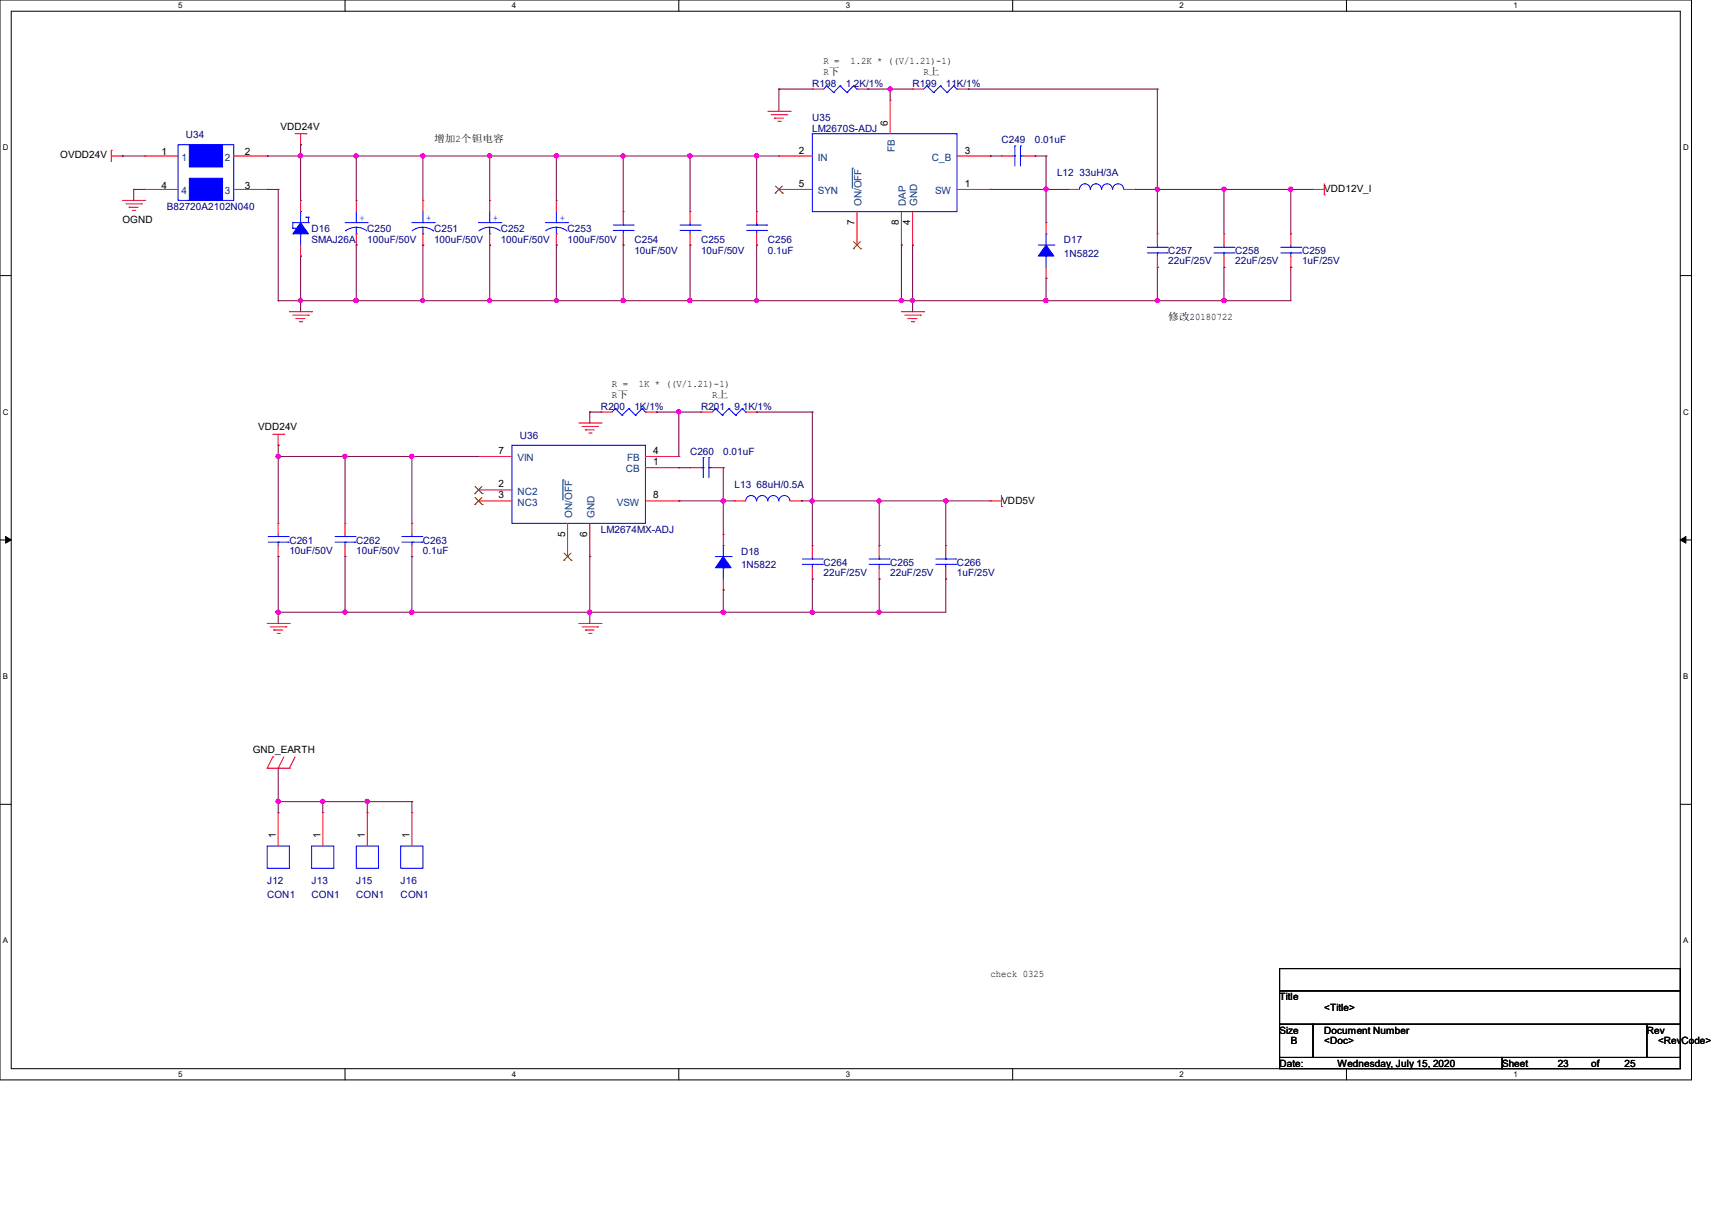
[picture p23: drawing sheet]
<svg xmlns="http://www.w3.org/2000/svg" width="297mm" height="210mm" viewBox="0 0 297 210" stroke-linecap="round" stroke-linejoin="round" font-family="sans-serif">
<defs><g id="words">
<g font-size="1.7">
<text x="142.9" y="11">R =</text>
<text x="147.5" y="11">1.2K * ((V/1.21)-1)</text>
<text x="142.9" y="13">R下</text>
<text x="160.2" y="13">R上</text>
<text x="48.7" y="22.5">VDD24V</text>
<text x="154" y="21.8" transform="rotate(-90 154 21.8)">6</text>
<text x="10.5" y="27.5">OVDD24V</text>
<text x="28" y="26.9">1</text>
<text x="42.5" y="26.9">2</text>
<text x="75.3" y="24.6">增加2个钽电容</text>
<text x="138.6" y="26.6">2</text>
<text x="167.4" y="26.6">3</text>
<text x="28" y="32.7">4</text>
<text x="42.5" y="32.7">3</text>
<text x="138.6" y="32.4">5</text>
<text x="167.4" y="32.4">1</text>
<text x="229.7" y="33.3">VDD12V_I</text>
<text x="21.3" y="38.7">OGND</text>
<text x="148.2" y="39" transform="rotate(-90 148.2 39)">7</text>
<text x="156" y="39" transform="rotate(-90 156 39)">8</text>
<text x="157.9" y="39" transform="rotate(-90 157.9 39)">4</text>
<text x="202.7" y="55.5">修改20180722</text>
<text x="106.2" y="69">R下</text>
<text x="106.2" y="67.1">R =</text>
<text x="110.8" y="67.1">1K * ((V/1.21)-1)</text>
<text x="123.6" y="69">R上</text>
<text x="44.8" y="74.6">VDD24V</text>
<text x="86.5" y="78.7">7</text>
<text x="113.3" y="80.7">1</text>
<text x="113.3" y="78.7">4</text>
<text x="86.5" y="84.5">2</text>
<text x="86.5" y="86.4">3</text>
<text x="113.3" y="86.4">8</text>
<text x="173.7" y="87.3">VDD5V</text>
<text x="98" y="93.1" transform="rotate(-90 98 93.1)">5</text>
<text x="101.9" y="93.1" transform="rotate(-90 101.9 93.1)">6</text>
<text x="43.9" y="130.6">GND_EARTH</text>
<text x="47.8" y="145.4" transform="rotate(-90 47.8 145.4)">1</text>
<text x="55.6" y="145.4" transform="rotate(-90 55.6 145.4)">1</text>
<text x="63.3" y="145.4" transform="rotate(-90 63.3 145.4)">1</text>
<text x="71" y="145.4" transform="rotate(-90 71 145.4)">1</text>
<text x="171.8" y="169.4">check 0325</text>
<text x="222" y="173.4">Title</text>
<text x="222" y="179.2">Size</text>
<text x="229.7" y="175.3">&lt;Title&gt;</text>
<text x="229.7" y="179.2">Document Number</text>
<text x="285.7" y="179.2">Rev</text>
<text x="222" y="185">Date:</text>
<text x="223.9" y="181.1">B</text>
<text x="229.7" y="181.1">&lt;Doc&gt;</text>
<text x="232.1" y="185">Wednesday, July 15, 2020</text>
<text x="260.6" y="185">Sheet</text>
<text x="270.2" y="185">23</text>
<text x="276" y="185">of</text>
<text x="281.8" y="185">25</text>
<text x="287.7" y="181.1">&lt;RevCode&gt;</text>
</g>
<g font-size="1.7" fill="#000080">
<text x="140.9" y="15.2">R198</text>
<text x="146.7" y="15.2">1.2K/1%</text>
<text x="158.3" y="15.2">R199</text>
<text x="164.1" y="15.2">11K/1%</text>
<text x="140.9" y="20.9">U35</text>
<text x="140.9" y="22.9">LM2670S-ADJ</text>
<text x="32.3" y="24">U34</text>
<text x="173.7" y="24.8">C249</text>
<text x="179.5" y="24.8">0.01uF</text>
<text x="183.4" y="30.6">L12 33uH/3A</text>
<text x="29" y="36.4">B82720A2102N040</text>
<text x="54.1" y="40.2">D16</text>
<text x="63.7" y="40.2">C250</text>
<text x="75.3" y="40.2">C251</text>
<text x="86.9" y="40.2">C252</text>
<text x="98.5" y="40.2">C253</text>
<text x="54.1" y="42.2">SMAJ26A</text>
<text x="63.7" y="42.2">100uF/50V</text>
<text x="75.3" y="42.2">100uF/50V</text>
<text x="86.9" y="42.2">100uF/50V</text>
<text x="98.5" y="42.2">100uF/50V</text>
<text x="110.1" y="42.2">C254</text>
<text x="110.1" y="44.1">10uF/50V</text>
<text x="121.6" y="42.2">C255</text>
<text x="121.6" y="44.1">10uF/50V</text>
<text x="133.2" y="42.2">C256</text>
<text x="133.2" y="44.1">0.1uF</text>
<text x="184.6" y="42.2">D17</text>
<text x="184.6" y="44.5">1N5822</text>
<text x="202.7" y="44.1">C257</text>
<text x="202.7" y="45.8">22uF/25V</text>
<text x="214.3" y="44.1">C258</text>
<text x="214.3" y="45.8">22uF/25V</text>
<text x="225.9" y="44.1">C259</text>
<text x="225.9" y="45.8">1uF/25V</text>
<text x="104.3" y="71.1">R200</text>
<text x="110.1" y="71.1">1K/1%</text>
<text x="121.6" y="71.1">R201</text>
<text x="127.4" y="71.1">9.1K/1%</text>
<text x="90.2" y="76.2">U36</text>
<text x="119.7" y="78.8">C260</text>
<text x="125.5" y="78.8">0.01uF</text>
<text x="127.4" y="84.6">L13 68uH/0.5A</text>
<text x="50.2" y="94.3">C261</text>
<text x="61.8" y="94.3">C262</text>
<text x="73.4" y="94.3">C263</text>
<text x="104.3" y="92.4">LM2674MX-ADJ</text>
<text x="50.2" y="96">10uF/50V</text>
<text x="61.8" y="96">10uF/50V</text>
<text x="73.4" y="96">0.1uF</text>
<text x="128.6" y="96.2">D18</text>
<text x="128.6" y="98.5">1N5822</text>
<text x="142.9" y="98.1">C264</text>
<text x="142.9" y="99.9">22uF/25V</text>
<text x="154.4" y="98.1">C265</text>
<text x="154.4" y="99.9">22uF/25V</text>
<text x="166" y="98.1">C266</text>
<text x="166" y="99.9">1uF/25V</text>
<text x="46.4" y="153.4">J12</text>
<text x="46.4" y="155.7">CON1</text>
<text x="54.1" y="153.4">J13</text>
<text x="54.1" y="155.7">CON1</text>
<text x="61.8" y="153.4">J15</text>
<text x="61.8" y="155.7">CON1</text>
<text x="69.5" y="153.4">J16</text>
<text x="69.5" y="155.7">CON1</text>
</g>
<g font-size="1.7" fill="#004080">
<text x="31.5" y="27.9">1</text>
<text x="39" y="27.9">2</text>
<text x="141.9" y="27.9">IN</text>
<text x="155.2" y="26.4" transform="rotate(-90 155.2 26.4)">FB</text>
<text x="161.7" y="27.9">C_B</text>
<text x="31.5" y="33.7">4</text>
<text x="39" y="33.7">3</text>
<text x="141.9" y="33.7">SYN</text>
<text x="149.5" y="35.7" transform="rotate(-90 149.5 35.7)">ON/OFF</text>
<text x="157.2" y="35.7" transform="rotate(-90 157.2 35.7)">DAP</text>
<text x="159.1" y="35.7" transform="rotate(-90 159.1 35.7)">GND</text>
<text x="162.2" y="33.7">SW</text>
<text x="89.8" y="80">VIN</text>
<text x="108.6" y="81.9">CB</text>
<text x="108.8" y="80">FB</text>
<text x="89.8" y="85.8">NC2</text>
<text x="89.8" y="87.7">NC3</text>
<text x="99.3" y="89.8" transform="rotate(-90 99.3 89.8)">ON/OFF</text>
<text x="103.1" y="89.8" transform="rotate(-90 103.1 89.8)">GND</text>
<text x="107" y="87.7">VSW</text>
</g>
<g font-size="1.7" fill="#00f">
<text x="62.4" y="38.3">+</text>
<text x="74" y="38.3">+</text>
<text x="85.5" y="38.3">+</text>
<text x="97.1" y="38.3">+</text>
</g>
<g font-size="1.4">
<text x="30.9" y="1.4">5</text>
<text x="88.8" y="1.4">4</text>
<text x="146.7" y="1.4">3</text>
<text x="204.6" y="1.4">2</text>
<text x="262.6" y="1.4">1</text>
<text x=".5" y="26.1">D</text>
<text x="292" y="26.1">D</text>
<text x=".5" y="71.9">C</text>
<text x="292" y="71.9">C</text>
<text x=".5" y="117.8">B</text>
<text x="292" y="117.8">B</text>
<text x=".5" y="163.6">A</text>
<text x="292" y="163.6">A</text>
<text x="30.9" y="186.8">5</text>
<text x="88.8" y="186.8">4</text>
<text x="146.7" y="186.8">3</text>
<text x="204.6" y="186.8">2</text>
<text x="262.6" y="186.8">1</text>
</g>
</g></defs>
<path d="M0 0h293.5v187.3h-293.5zM1.9 1.9h289.6v183.4h-289.6z" fill="none" stroke="#000" stroke-width=".17"/>
<g fill="#fff">
<path d="M30.9 .2h.8v1.5h-.8z"/>
<path d="M30.9 185.5h.8v1.6h-.8z"/>
</g>
<path d="M59.9 0v1.9M59.9 185.3v2" fill="none" stroke="#000" stroke-width=".17"/>
<g fill="#fff">
<path d="M88.8 .2h.8v1.5h-.8z"/>
<path d="M88.8 185.5h.8v1.6h-.8z"/>
</g>
<path d="M117.8 0v1.9M117.8 185.3v2" fill="none" stroke="#000" stroke-width=".17"/>
<g fill="#fff">
<path d="M146.7 .2h.8v1.5h-.8z"/>
<path d="M146.7 185.5h.8v1.6h-.8z"/>
</g>
<path d="M175.7 0v1.9M175.7 185.3v2" fill="none" stroke="#000" stroke-width=".17"/>
<g fill="#fff">
<path d="M204.6 .2h.8v1.5h-.8z"/>
<path d="M204.6 185.5h.8v1.6h-.8z"/>
</g>
<path d="M233.6 0v1.9M233.6 185.3v2" fill="none" stroke="#000" stroke-width=".17"/>
<g fill="#fff">
<path d="M262.6 .2h.7v1.5h-.7z"/>
<path d="M262.6 185.5h.7v1.6h-.7z"/>
<path d="M.5 24.8h1v1.6h-1z"/>
<path d="M292 24.8h1v1.6h-1z"/>
<path d="M.5 70.7h1v1.5h-1z"/>
<path d="M292 70.7h1v1.5h-1z"/>
</g>
<path d="M0 47.8h1.9M291.5 47.8h2" fill="none" stroke="#000" stroke-width=".17"/>
<g fill="#fff">
<path d="M.5 116.5h.9v1.6h-.9z"/>
<path d="M292 116.5h.9v1.6h-.9z"/>
</g>
<path d="M0 93.6h1.9M291.5 93.6h2" fill="none" stroke="#000" stroke-width=".17"/>
<path d="M1 93l.9 .6-.9 .6zM291.5 93.6l1-.6v1.2z" fill="#000" stroke="#000" stroke-width=".17"/>
<g fill="#fff">
<path d="M.5 162.4h.9v1.5h-.9z"/>
<path d="M292 162.4h.9v1.5h-.9z"/>
</g>
<path d="M0 139.5h1.9M291.5 139.5h2M222 168h69.5v3.8h-69.5zM222 171.8h69.5v5.8h-69.5zM222 177.6h5.8v5.8h-5.8zM227.8 177.6h57.9v5.8h-57.9zM285.7 177.6h5.8v5.8h-5.8zM222 183.4h38.6v1.9h-38.6zM260.6 183.4h30.9v1.9h-30.9z" fill="none" stroke="#000" stroke-width=".17"/>
<g fill="none" stroke="#f00" stroke-width=".17">
<path d="M133.2 19.3h3.9M133.8 19.9h2.7M136.5 19.9h.1M137.1 19.3h.1M140.9 15.5h.1M140.9 15.5h2M148.7 15.5h1.9M150.6 15.5h.1M154.4 17.4h.1M154.4 17.4v5.8M158.3 15.5h.1M158.3 15.5h1.9"/>
<path d="M166 15.5h2M168 15.5h.1M19.3 26.1h.1M19.3 27.1h2M19.3 26.1v1.9M21.3 27.1h.1M21.3 34.8h3.8M21.8 35.3h2.8M22.4 35.9h.1M22.4 35.9h1.6M23 36.5h.4M23.4 36.5h.1"/>
<path d="M24.6 35.3h.1M25.1 34.8h.1M25.1 27.1h.1M25.1 32.9h.1M25.1 27.1h5.8M25.1 32.9h5.8M40.6 27.1h5.8M40.6 32.9h5.8M46.4 27.1h.1M46.4 32.9h.1M51.2 23.2h1.9M52.2 25.1h.1"/>
<path d="M52.2 34.8h.1M52.2 23.2v1.9M52.2 34.8v1.9M53.1 23.2h.1M61.8 34.8h.1M61.8 34.8v1.9M73.4 34.8h.1M73.4 34.8v1.9M85 34.8h.1M85 34.8v1.9M96.5 34.8h.1M96.5 34.8v1.9"/>
<path d="M108.1 36.7h.1M108.1 36.7v1.9M119.7 36.7h.1M119.7 36.7v1.9M131.3 36.7h.1M131.3 36.7v1.9M134.4 20.5h.1M134.4 20.5h1.5M135 21h.3M135.1 27.1h.1M135.1 32.9h.1M135.1 27.1h5.8"/>
<path d="M135.1 32.9h5.8M135.3 21h.1M148.7 36.7v5.8M156.4 36.7v5.8M158.3 36.7v5.8M166 27.1h5.8M166 32.9h5.8M171.8 32.9h.1M171.8 27.1h.1M173.7 27.1h.1M173.7 27.1h2M177.6 27.1h1.9"/>
<path d="M179.5 27.1h.1M181.5 38.6h.1M181.5 38.6v2M185.3 32.9h.1M185.3 32.9h2M195 32.9h1.9M196.9 32.9h.1M227.8 32.9h.1M227.8 32.9h1.9M229.7 33.8h.1M229.7 31.9v1.9M50.2 54.1h3.9"/>
<path d="M50.8 54.7h2.7M51.4 55.2h.1M51.4 55.2h1.5M51.9 55.8h.4M52.2 44.4h.1M52.2 42.5v1.9M52.3 55.8h.1M53.5 54.7h.1M54.1 54.1h.1M61.8 42.5h.1M61.8 40.6v1.9M73.4 42.5h.1"/>
<path d="M73.4 40.6v1.9M85 42.5h.1M85 40.6v1.9M96.5 42.5h.1M96.5 40.6v1.9M108.1 42.5h.1M108.1 40.6v1.9M119.7 42.5h.1M119.7 40.6v1.9M131.3 42.5h.1M131.3 40.6v1.9M148.7 42.5h.1"/>
<path d="M156.4 42.5h.1M156.4 54.1h3.8M157 54.7h2.7M157.5 55.2h.1M157.5 55.2h1.6M158.1 55.8h.4M158.3 42.5h.1M158.5 55.8h.1M159.7 54.7h.1M160.2 54.1h.1M181.5 48.3h.1M181.5 46.4v1.9"/>
<path d="M200.8 40.6h.1M200.8 46.4h.1M200.8 40.6v1.9M200.8 44.4v2M212.3 40.6h.1M212.3 46.4h.1M212.3 40.6v1.9M212.3 44.4v2M223.9 40.6h.1M223.9 46.4h.1M223.9 40.6v1.9M223.9 44.4v2"/>
<path d="M47.3 75.3h1.9M48.3 77.2h.1M48.3 75.3v1.9M49.2 75.3h.1M83 79.2h.1M83 79.2h5.8M100.4 73.4h3.9M101 74h2.7M101.6 74.5h.1M101.6 74.5h1.5M102.2 75.1h.3M102.5 75.1h.1"/>
<path d="M103.7 74h.1M104.3 73.4h.1M104.3 71.5h.1M104.3 71.5h1.9M112 71.5h1.9M112 79.2h5.8M113.9 71.5h.1M117.8 79.2h.1M121.6 71.5h.1M121.6 71.5h2M129.4 71.5h1.9M131.3 71.5h.1"/>
<path d="M48.3 90.8h.1M48.3 96.5h.1M48.3 90.8v1.9M48.3 94.6v1.9M59.9 90.8h.1M59.9 96.5h.1M59.9 90.8v1.9M59.9 94.6v1.9M71.5 90.8h.1M71.5 96.5h.1M71.5 90.8v1.9M71.5 94.6v1.9"/>
<path d="M83 85h.1M83 86.9h.1M83 86.9h5.8M83 85h5.8M98.5 96.5h.1M98.5 90.8v5.7M102.3 96.5h.1M102.3 90.8v5.7M112 86.9h5.8M112 81.1h5.8M117.8 81.1h.1M117.8 86.9h.1"/>
<path d="M119.7 81.1h.1M119.7 81.1h1.9M123.6 81.1h1.9M125.5 92.7h.1M125.5 81.1h.1M125.5 92.7v1.9M127.4 86.9h.1M127.4 86.9h2M137.1 86.9h1.9M139 86.9h.1M140.9 94.6h.1M140.9 94.6v1.9"/>
<path d="M140.9 98.5v1.9M152.5 94.6h.1M152.5 94.6v1.9M152.5 98.5v1.9M164.1 94.6h.1M164.1 94.6v1.9M164.1 98.5v1.9M171.8 86.9h.1M171.8 86.9h1.9M173.7 87.8h.1M173.7 85.9v1.9M46.4 108.1h3.8"/>
<path d="M46.9 108.7h2.7M47.5 109.3h.1M47.5 109.3h1.6M48.1 109.9h.4M48.5 109.9h.1M49.6 108.7h.1M50.2 108.1h.1M100.4 108.1h3.9M101 108.7h2.7M101.6 109.3h.1M101.6 109.3h1.5M102.2 109.9h.3"/>
<path d="M102.5 109.9h.1M103.7 108.7h.1M104.3 108.1h.1M125.5 102.3h.1M125.5 100.4v1.9M140.9 100.4h.1M152.5 100.4h.1M164.1 100.4h.1M46.4 133.2h.1M46.4 133.2h3.8M47.3 131.3h.1M47.3 131.3l-.9 1.9"/>
<path d="M48.3 133.2h.1M49.2 131.3l-.9 1.9M50.2 133.2h.1M51.2 131.3l-1 1.9M48.3 140.9h.1M48.3 140.9v5.8M56 140.9h.1M56 140.9v5.8M63.7 140.9h.1M63.7 140.9v5.8M71.5 140.9h.1M71.5 140.9v5.8"/>
</g>
<g fill="none" stroke="#00f" stroke-width=".17">
<path d="M143.4 14.9h.1M143.4 14.9l-.5 .6M143.4 14.9l1.2 1.1M144.6 16h.1M145.8 14.9h.1M145.8 14.9l-1.2 1.1M145.8 14.9l1.1 1.1M146.9 16h.1M148.1 14.9h.1M148.1 14.9l-1.2 1.1M148.1 14.9l.6 .6M148.7 15.5h.1"/>
<path d="M160.8 14.9h.1M160.8 14.9l-.6 .6M160.8 14.9l1.2 1.1M162 16h.1M163.2 14.9h.1M163.2 14.9l-1.2 1.1M163.2 14.9l1.1 1.1M164.3 16h.1M165.4 14.9h.1M165.4 14.9l-1.1 1.1M165.4 14.9l.6 .6M166 15.5h.1"/>
<path d="M30.9 25.1h9.7v9.7h-9.7zM50.8 39.6h.1M50.8 39.6h.4M51.2 39.6h.1M52.2 36.7h.1M52.2 36.7v1.9M53.1 37.7h.1M53.1 37.7h.4M53.5 38.6h.1M53.5 37.7h.1M53.5 38.6h-2.7v1M53.5 37.7v.9"/>
<path d="M59.9 38.6h3.8M61.8 38.6h.1M61.8 39.4l1.2 .2 .6 .4M61.8 39.4l-.8 .1-1.1 .5M61.8 36.7v1.9M61.8 39.4v1.2M63.7 38.6h.1M71.5 38.6h3.8M73.4 38.6h.1M73.4 39.4l1.1 .3 .7 .4M73.4 39.4l-.8 .1-1.1 .5M73.4 36.7v1.9"/>
<path d="M73.4 39.4v1.2M75.3 38.6h.1M83 38.6h3.9M85 38.6h.1M85 39.4l1.1 .2 .7 .4M85 39.4l-.9 .1-1 .5M85 36.7v1.9M85 39.4v1.2M86.9 38.6h.1M94.6 38.6h3.9M96.5 38.6h.1M96.5 39.4l1.2 .3 .7 .4"/>
<path d="M96.5 39.4l-.8 .1-1 .5M96.5 36.7v1.9M96.5 39.4v1.2M98.5 38.6h.1M106.4 40h3.5M106.4 39h3.5M108.1 39h.1M108.1 40h.1M108.1 38.6v.4M108.1 40v.6M109.9 40h.1M109.9 39h.1"/>
<path d="M118 40h3.5M118 39h3.5M119.7 39h.1M119.7 40h.1M119.7 38.6v.4M119.7 40v.6M121.5 40h.1M121.5 39h.1M129.5 40h3.5M129.5 39h3.5M131.3 39h.1M131.3 40h.1"/>
<path d="M131.3 38.6v.4M131.3 40v.6M133 40h.1M133 39h.1M140.9 23.2h25.1v13.5h-25.1zM175.7 27.1h.4M176.1 27.1h.1M176.1 25.3h.1M176.1 25.3v3.5M177 25.3h.1M177 27.1h.1M177 27.1h.6"/>
<path d="M177 25.3v3.5M189.1 32.8a.93 .93 0 0 0-.9-.9 .93 .93 0 0 0-.9 1M191.1 32.8a.95 .95 0 0 0-1-.9 .95 .95 0 0 0-.9 1M193 32.8a.93 .93 0 0 0-.9-.9 .93 .93 0 0 0-1 1M194.9 32.8a.95 .95 0 0 0-.9-.9 .95 .95 0 0 0-1 1M52.2 40.6h.1M52.2 40.6v1.9M61.8 40.6h.1M73.4 40.6h.1M85 40.6h.1M96.5 40.6h.1M180.1 42.5h2.7"/>
<path d="M181.5 44.4h.1M181.5 40.6h.1M181.5 40.6v1.9M181.5 44.4v2M182.8 42.5h.1M199.1 43.9h3.4M199.1 42.9h3.4M200.8 42.9h.1M200.8 43.9h.1M200.8 42.5v.4M200.8 43.9v.5M202.5 43.9h.1"/>
<path d="M202.5 42.9h.1M210.6 43.9h3.5M210.6 42.9h3.5M212.3 42.9h.1M212.3 43.9h.1M212.3 42.5v.4M212.3 43.9v.5M214.1 43.9h.1M214.1 42.9h.1M222.2 43.9h3.5M222.2 42.9h3.5M223.9 42.9h.1"/>
<path d="M223.9 43.9h.1M223.9 42.5v.4M223.9 43.9v.5M225.7 43.9h.1M225.7 42.9h.1M88.8 77.2h23.2v13.6h-23.2zM106.8 70.9h.1M106.8 70.9l-.6 .6M106.8 70.9l1.1 1.1M107.9 72h.1M109.1 70.9h.1M109.1 70.9l-1.2 1.1"/>
<path d="M109.1 70.9l1.1 1.1M110.2 72h.1M111.4 70.9h.1M111.4 70.9l-1.2 1.1M111.4 70.9l.6 .6M112 71.5h.1M122 79.4h.1M122 79.4v3.4M123 79.4h.1M123 79.4v3.4M124.1 70.9h.1M124.1 70.9l-.5 .6"/>
<path d="M124.1 70.9l1.2 1.1M125.3 72h.1M126.4 70.9h.1M126.4 70.9l-1.1 1.1M126.4 70.9l1.2 1.1M127.6 72h.1M128.8 70.9h.1M128.8 70.9l-1.2 1.1M128.8 70.9l.6 .6M129.4 71.5h.1M46.5 94h3.5M46.5 93h3.5"/>
<path d="M48.3 93h.1M48.3 94h.1M48.3 92.7v.3M48.3 94v.6M50 94h.1M50 93h.1M58.1 94h3.5M58.1 93h3.5M59.9 93h.1M59.9 94h.1M59.9 92.7v.3M59.9 94v.6"/>
<path d="M61.6 94h.1M61.6 93h.1M69.7 94h3.5M69.7 93h3.5M71.5 93h.1M71.5 94h.1M71.5 92.7v.3M71.5 94v.6M73.2 94h.1M73.2 93h.1M121.6 81.1h.4M122 81.1h.1"/>
<path d="M123 81.1h.1M123 81.1h.6M124.1 96.5h2.7M125.5 98.5h.1M125.5 94.6h.1M125.5 94.6v1.9M125.5 98.5v1.9M126.8 96.5h.1M129.4 86.9a.93 .93 0 0 1 .9-1 .93 .93 0 0 1 .9 1M131.3 86.9a.95 .95 0 0 1 .9-1 .95 .95 0 0 1 1 1M133.2 86.9a.93 .93 0 0 1 1-1 .93 .93 0 0 1 .9 1M135.1 86.9a.95 .95 0 0 1 1-1 .95 .95 0 0 1 .9 1"/>
<path d="M139.2 97.9h3.5M139.2 96.9h3.5M140.9 96.9h.1M140.9 97.9h.1M140.9 96.5v.4M140.9 97.9v.6M142.7 97.9h.1M142.7 96.9h.1M150.8 97.9h3.5M150.8 96.9h3.5M152.5 96.9h.1M152.5 97.9h.1"/>
<path d="M152.5 96.5v.4M152.5 97.9v.6M154.3 97.9h.1M154.3 96.9h.1M162.3 97.9h3.5M162.3 96.9h3.5M164.1 96.9h.1M164.1 97.9h.1M164.1 96.5v.4M164.1 97.9v.6M165.8 97.9h.1M165.8 96.9h.1"/>
<path d="M46.4 146.7h3.8v3.9h-3.8zM54.1 146.7h3.8v3.9h-3.8zM61.8 146.7h3.9v3.9h-3.9zM69.5 146.7h3.9v3.9h-3.9z"/>
</g>
<g fill="#00f" stroke="#00f" stroke-width=".17">
<path d="M52.2 38.6l1.3 2h-2.7z" fill-rule="evenodd"/>
<path d="M181.5 42.5l1.3 1.9h-2.7z" fill-rule="evenodd"/>
<path d="M32.9 25.1h5.7v3.9h-5.7z" fill-rule="evenodd"/>
<path d="M32.9 30.9h5.7v3.9h-5.7z" fill-rule="evenodd"/>
<path d="M125.5 96.5l1.3 2h-2.7z" fill-rule="evenodd"/>
</g>
<g fill="none" stroke="#804000" stroke-width=".17">
<path d="M134.5 33.5h.1M134.5 32.3l1.3 1.2M135.7 32.3l-1.2 1.2M135.8 33.5h.1M148 43.1h.1M148.1 41.9l1.2 1.2M149.3 41.9l-1.3 1.2M149.3 43.1h.1M82.4 85.6h.1M82.4 87.5h.1M82.4 84.4l1.3 1.2M82.4 86.3l1.3 1.2"/>
<path d="M83.6 84.4l-1.2 1.2M83.6 86.3l-1.2 1.2M83.7 85.6h.1M83.7 87.5h.1M97.8 97.2h.1M97.9 95.9l1.2 1.3M99.1 95.9l-1.3 1.3M99.1 97.2h.1"/>
</g>
<path d="M147.9 29.2h.1M147.9 29.2v3.4M97.7 83.2h.1M97.7 83.2v3.5" fill="none" stroke="#004080" stroke-width=".17"/>
<g fill="none" stroke="#800040" stroke-width=".17">
<path d="M135.1 15.5h.1M135.1 15.5v3.8M135.1 15.5h5.8M150.6 15.5h.1M150.6 15.5h7.7M154.4 15.5h.1M154.4 15.5v1.9M168 15.5h.1M168 15.5h32.8M200.8 15.5h.1M200.8 15.5v25.1M21.3 27.1h.1"/>
<path d="M21.3 27.1h3.8M23.2 32.9h.1M23.2 32.9h1.9M23.2 32.9v1.9M46.4 27.1h.1M46.4 32.9h.1M46.4 27.1h88.7M46.4 32.9h1.9M48.3 32.9h.1M48.3 32.9v19.3M52.2 25.1h.1M52.2 27.1h.1"/>
<path d="M52.2 25.1v9.7M61.8 27.1h.1M61.8 27.1v7.7M73.4 27.1h.1M73.4 27.1v7.7M85 27.1h.1M85 27.1v7.7M96.5 27.1h.1M96.5 27.1v7.7M108.1 27.1h.1M108.1 27.1v9.6M119.7 27.1h.1"/>
<path d="M119.7 27.1v9.6M131.3 27.1h.1M131.3 27.1v9.6M171.8 27.1h.1M171.8 32.9h.1M171.8 27.1h1.9M171.8 32.9h13.5M179.5 27.1h.1M179.5 27.1h2M181.5 27.1h.1M181.5 32.9h.1M181.5 27.1v11.5"/>
<path d="M196.9 32.9h.1M196.9 32.9h30.9M200.8 32.9h.1M212.3 32.9h.1M212.3 32.9v7.7M223.9 32.9h.1M223.9 32.9v7.7M48.3 52.2h.1M52.2 44.4h.1M52.2 52.2h.1M52.2 44.4v9.7M61.8 42.5h.1"/>
<path d="M61.8 52.2h.1M61.8 42.5v9.7M73.4 42.5h.1M73.4 52.2h.1M73.4 42.5v9.7M85 42.5h.1M85 52.2h.1M85 42.5v9.7M96.5 42.5h.1M96.5 52.2h.1M96.5 42.5v9.7M108.1 42.5h.1"/>
<path d="M108.1 52.2h.1M108.1 42.5v9.7M119.7 42.5h.1M119.7 52.2h.1M119.7 42.5v9.7M131.3 42.5h.1M131.3 52.2h.1M131.3 42.5v9.7M156.4 42.5h.1M156.4 52.2h.1M156.4 42.5v9.7M158.3 42.5h.1"/>
<path d="M158.3 52.2h.1M158.3 42.5v11.6M181.5 48.3h.1M181.5 52.2h.1M181.5 48.3v3.9M200.8 46.4h.1M200.8 52.2h.1M200.8 46.4v5.8M212.3 46.4h.1M212.3 52.2h.1M212.3 46.4v5.8M223.9 46.4h.1"/>
<path d="M223.9 46.4v5.8h-175.6M48.3 77.2h.1M48.3 79.2h.1M48.3 77.2v13.6M48.3 79.2h34.7M59.9 79.2h.1M59.9 79.2v11.6M71.5 79.2h.1M71.5 79.2v11.6M102.3 71.5h.1M102.3 71.5v1.9M102.3 71.5h2"/>
<path d="M113.9 71.5h.1M113.9 71.5h7.7M117.8 71.5h.1M117.8 71.5v7.7M131.3 71.5h.1M131.3 71.5h9.6M140.9 71.5h.1M140.9 71.5v23.1M48.3 96.5h.1M48.3 96.5v11.6M59.9 96.5h.1M59.9 96.5v9.7"/>
<path d="M71.5 96.5h.1M71.5 96.5v9.7M102.3 96.5h.1M102.3 96.5v11.6M117.8 81.1h.1M117.8 86.9h.1M117.8 81.1h1.9M117.8 86.9h9.6M125.5 81.1h.1M125.5 86.9h.1M125.5 81.1v11.6M139 86.9h.1"/>
<path d="M139 86.9h32.8M140.9 86.9h.1M152.5 86.9h.1M152.5 86.9v7.7M164.1 86.9h.1M164.1 86.9v7.7M48.3 106.2h.1M59.9 106.2h.1M71.5 106.2h.1M102.3 106.2h.1M125.5 102.3h.1M125.5 106.2h.1"/>
<path d="M125.5 102.3v3.9M140.9 100.4h.1M140.9 106.2h.1M140.9 100.4v5.8M152.5 100.4h.1M152.5 106.2h.1M152.5 100.4v5.8M164.1 100.4h.1M164.1 100.4v5.8h-115.8M48.3 133.2h.1M48.3 139h.1M48.3 133.2v7.7"/>
<path d="M48.3 139h23.2M56 139h.1M56 139v1.9M63.7 139h.1M63.7 139v1.9M71.5 139h.1M71.5 139v1.9"/>
</g>
<g fill="#f0f" stroke="#f0f" stroke-width=".17">
<circle cx="154.4" cy="15.4" r=".37"/>
<circle cx="200.8" cy="32.8" r=".36"/>
<circle cx="52.1" cy="27" r=".37"/>
<circle cx="119.7" cy="27" r=".37"/>
<circle cx="108.1" cy="27" r=".36"/>
<circle cx="131.3" cy="27" r=".36"/>
<circle cx="181.5" cy="32.8" r=".36"/>
<circle cx="223.9" cy="32.8" r=".36"/>
<circle cx="212.4" cy="32.8" r=".37"/>
<circle cx="108.1" cy="52.1" r=".36"/>
<circle cx="119.7" cy="52.1" r=".37"/>
<circle cx="158.3" cy="52.1" r=".37"/>
<circle cx="52.1" cy="52.1" r=".37"/>
<circle cx="200.8" cy="52.1" r=".36"/>
<circle cx="181.5" cy="52.1" r=".36"/>
<circle cx="156.4" cy="52.1" r=".36"/>
<circle cx="131.3" cy="52.1" r=".36"/>
<circle cx="212.4" cy="52.1" r=".37"/>
<circle cx="84.9" cy="52.1" r=".36"/>
<circle cx="73.3" cy="52.1" r=".36"/>
<circle cx="84.9" cy="27" r=".36"/>
<circle cx="73.3" cy="27" r=".36"/>
<circle cx="117.7" cy="71.4" r=".36"/>
<circle cx="48.3" cy="79.1" r=".37"/>
<circle cx="59.8" cy="79.1" r=".36"/>
<circle cx="71.4" cy="79.1" r=".37"/>
<circle cx="125.5" cy="86.9" r=".37"/>
<circle cx="152.5" cy="86.9" r=".36"/>
<circle cx="140.9" cy="86.9" r=".36"/>
<circle cx="48.3" cy="106.2" r=".37"/>
<circle cx="59.8" cy="106.2" r=".36"/>
<circle cx="102.3" cy="106.2" r=".36"/>
<circle cx="71.4" cy="106.2" r=".37"/>
<circle cx="125.5" cy="106.2" r=".37"/>
<circle cx="152.5" cy="106.2" r=".36"/>
<circle cx="140.9" cy="106.2" r=".36"/>
<circle cx="61.8" cy="27" r=".37"/>
<circle cx="61.8" cy="52.1" r=".37"/>
<circle cx="96.5" cy="52.1" r=".37"/>
<circle cx="96.5" cy="27" r=".37"/>
<circle cx="164.1" cy="86.9" r=".37"/>
<circle cx="48.3" cy="139" r=".37"/>
<circle cx="56" cy="139" r=".36"/>
<circle cx="63.7" cy="139" r=".36"/>
</g>
<use href="#words"/>
</svg>
